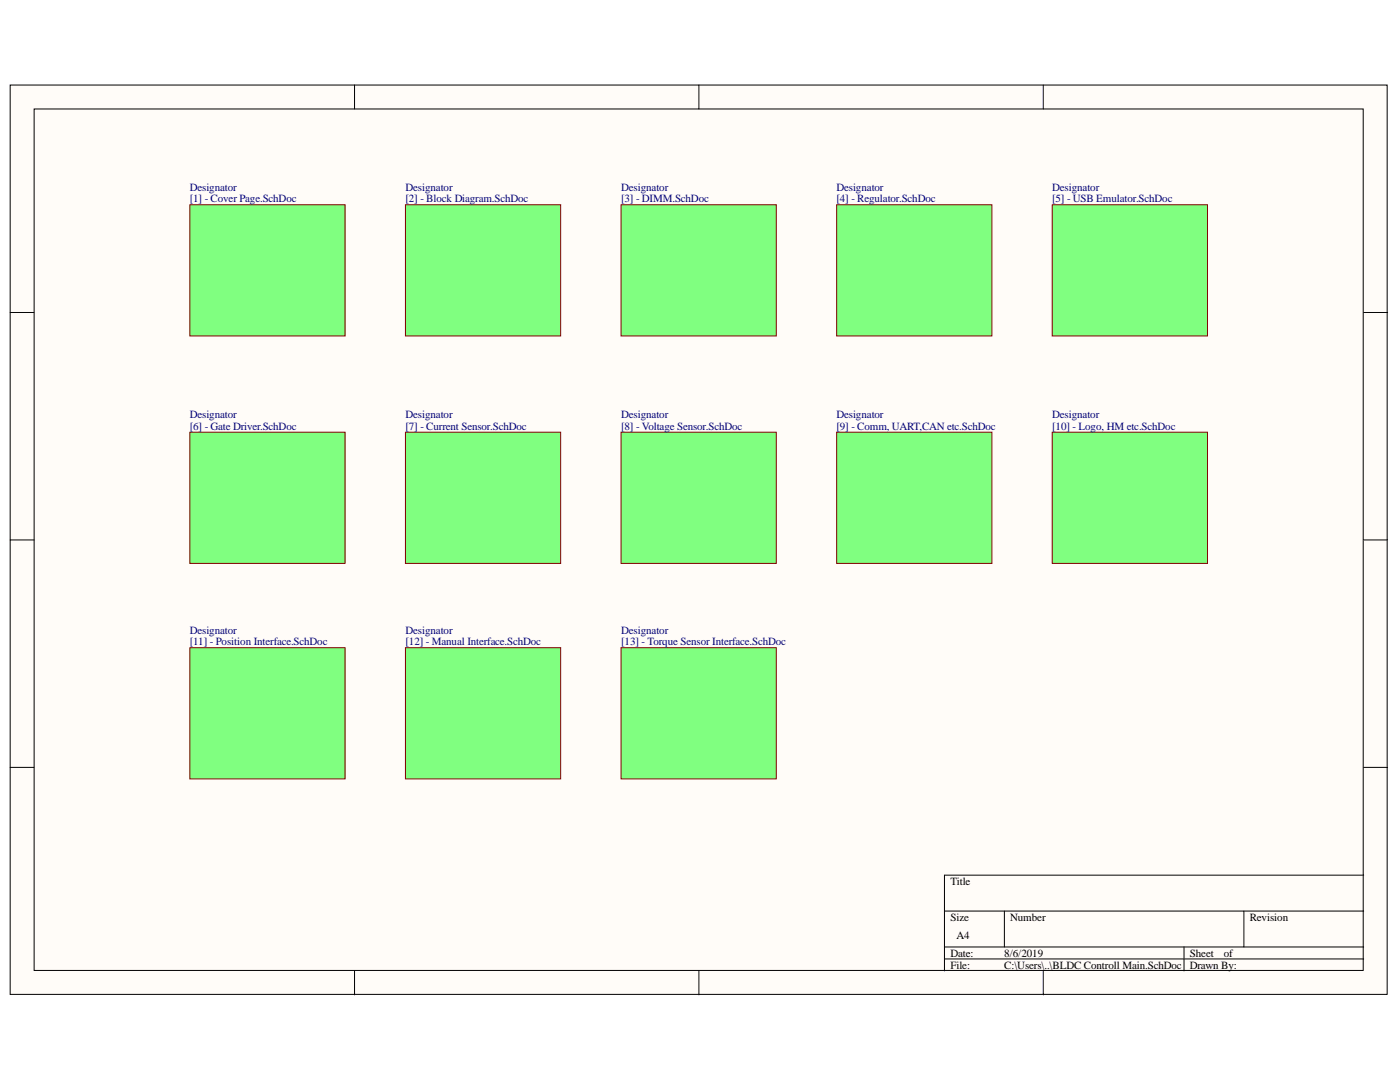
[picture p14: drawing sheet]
<svg xmlns="http://www.w3.org/2000/svg" width="279mm" height="216mm" viewBox="0 0 279 216" stroke-linecap="round" stroke-linejoin="round" font-family="sans-serif">
<defs><g id="words">
<g font-size="2.2" fill="#000080">
<text x="37.9" y="38">Designator</text>
<text x="37.9" y="40.4">[1] - Cover Page.SchDoc</text>
<text x="80.9" y="38">Designator</text>
<text x="80.9" y="40.4">[2] - Block Diagram.SchDoc</text>
<text x="124" y="38">Designator</text>
<text x="124" y="40.4">[3] - DIMM.SchDoc</text>
<text x="166.9" y="38">Designator</text>
<text x="166.9" y="40.4">[4] - Regulator.SchDoc</text>
<text x="210" y="38">Designator</text>
<text x="210" y="40.4">[5] - USB Emulator.SchDoc</text>
<text x="37.9" y="83.4">Designator</text>
<text x="80.9" y="83.4">Designator</text>
<text x="124" y="83.4">Designator</text>
<text x="166.9" y="83.4">Designator</text>
<text x="210" y="83.4">Designator</text>
<text x="37.9" y="85.8">[6] - Gate Driver.SchDoc</text>
<text x="80.9" y="85.8">[7] - Current Sensor.SchDoc</text>
<text x="124" y="85.8">[8] - Voltage Sensor.SchDoc</text>
<text x="166.9" y="85.8">[9] - Comm, UART,CAN etc.SchDoc</text>
<text x="210" y="85.8">[10] - Logo, HM etc.SchDoc</text>
<text x="37.9" y="126.4">Designator</text>
<text x="37.9" y="128.8">[11] - Position Interface.SchDoc</text>
<text x="80.9" y="126.4">Designator</text>
<text x="80.9" y="128.8">[12] - Manual Interface.SchDoc</text>
<text x="124" y="126.4">Designator</text>
<text x="124" y="128.8">[13] - Torque Sensor Interface.SchDoc</text>
</g>
<g font-size="2.2">
<text x="189.7" y="176.5">Title</text>
<text x="189.7" y="183.7">Size</text>
<text x="201.6" y="183.7">Number</text>
<text x="249.4" y="183.7">Revision</text>
<text x="189.7" y="190.9">Date:</text>
<text x="190.9" y="187.3">A4</text>
<text x="200.4" y="190.9">8/6/2019</text>
<text x="237.5" y="190.9">Sheet</text>
<text x="244.2" y="190.9">of</text>
<text x="189.7" y="193.3">File:</text>
<text x="200.4" y="193.3">C:\Users\..\BLDC Controll Main.SchDoc</text>
<text x="237.5" y="193.3">Drawn By:</text>
</g>
</g></defs>
<g fill="#fffcf8" stroke="#000" stroke-width=".2">
<path d="M2 17h274.8v181.4h-274.8z"/>
<path d="M6.8 21.7h265.3v171.9h-265.3z"/>
</g>
<g fill="none" stroke="#000" stroke-width=".2">
<path d="M70.8 17v4.7M139.5 17v4.7M208.2 17v4.7M2 62.4h4.8M272.2 62.4h4.7M2 107.7h4.8M272.2 107.7h4.7M2 153.1h4.8M272.2 153.1h4.7M272.2 174.6h-83.7v19.1M70.8 193.7v4.8M139.5 193.7v4.8"/>
<path d="M188.5 181.8h83.7M188.5 189h83.7M188.5 191.3h83.7M200.4 181.8v7.2M208.2 193.7v4.8M236.3 189v4.7M248.2 181.8v7.2"/>
</g>
<g fill="#80ff80" stroke="#800000" stroke-width=".2">
<path d="M37.9 40.9h31v26.1h-31z"/>
<path d="M80.9 40.9h31v26.1h-31z"/>
<path d="M123.9 40.9h31v26.1h-31z"/>
<path d="M167 40.9h31v26.1h-31z"/>
<path d="M210 40.9h31v26.1h-31z"/>
<path d="M37.9 86.2h31v26.2h-31z"/>
<path d="M80.9 86.2h31v26.2h-31z"/>
<path d="M123.9 86.2h31v26.2h-31z"/>
<path d="M167 86.2h31v26.2h-31z"/>
<path d="M210 86.2h31v26.2h-31z"/>
<path d="M37.9 129.2h31v26.2h-31z"/>
<path d="M80.9 129.2h31v26.2h-31z"/>
<path d="M123.9 129.2h31v26.2h-31z"/>
</g>
<use href="#words"/>
</svg>
